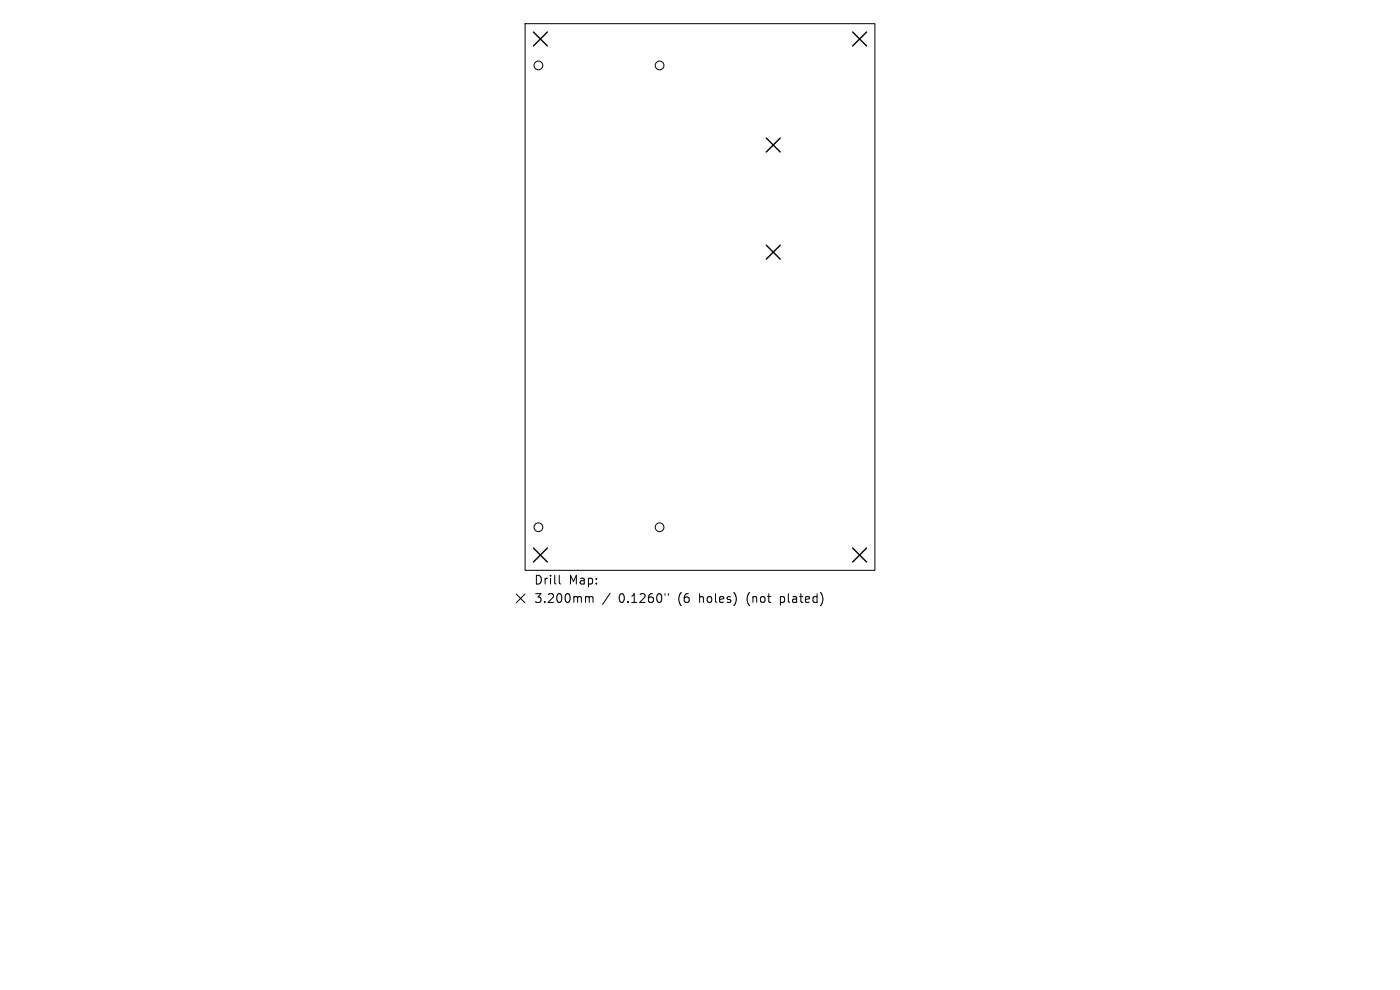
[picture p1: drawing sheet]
<svg xmlns="http://www.w3.org/2000/svg" width="297mm" height="210mm" viewBox="0 0 297 210" stroke-linecap="round" stroke-linejoin="round" font-family="sans-serif">
<defs><g id="words">
<g font-size="2.6">
<text x="113.2" y="124.3">Drill</text>
<text x="120.7" y="124.3">Map:</text>
<text x="113.2" y="128.1">3.200mm</text>
<text x="131.3" y="128.1">0.1260&quot;</text>
<text x="144" y="128.1">(6</text>
<text x="148.6" y="128.1">holes)</text>
<text x="158.9" y="128.1">(not</text>
<text x="166.1" y="128.1">plated)</text>
</g>
</g></defs>
<g fill="none" stroke="#000" stroke-width=".21">
<path d="M111.4 5h74.2v116h-74.2zM109.5 126l1.9 1.9M111.4 126l-1.9 1.9M118.6 122v1.6l.3 .3M124.5 126.6h.2l.3 .2M125 126.8l.3-.2h.4l.1 1.2M125 126.8v1M129.4 125.8l-1.6 2.4M141.1 125.9v.4M141.8 125.9v.4"/>
<circle cx="114.2" cy="13.9" r=".93"/>
<circle cx="139.9" cy="13.9" r=".93"/>
<circle cx="114.2" cy="111.8" r=".93"/>
<circle cx="139.9" cy="111.8" r=".93"/>
</g>
<path d="M113.2 6.8l2.9 3M116.1 6.8l-2.9 3M180.9 6.8l2.9 3M183.8 6.8l-2.9 3M162.6 29.3l2.9 3M165.5 29.3l-2.9 3M162.6 52l2.9 3M165.5 52l-2.9 3M113.2 116.3l2.9 2.9M116.1 116.3l-2.9 2.9M180.9 116.3l2.9 2.9M183.8 116.3l-2.9 2.9" fill="none" stroke="#000" stroke-width=".3"/>
<use href="#words"/>
</svg>
